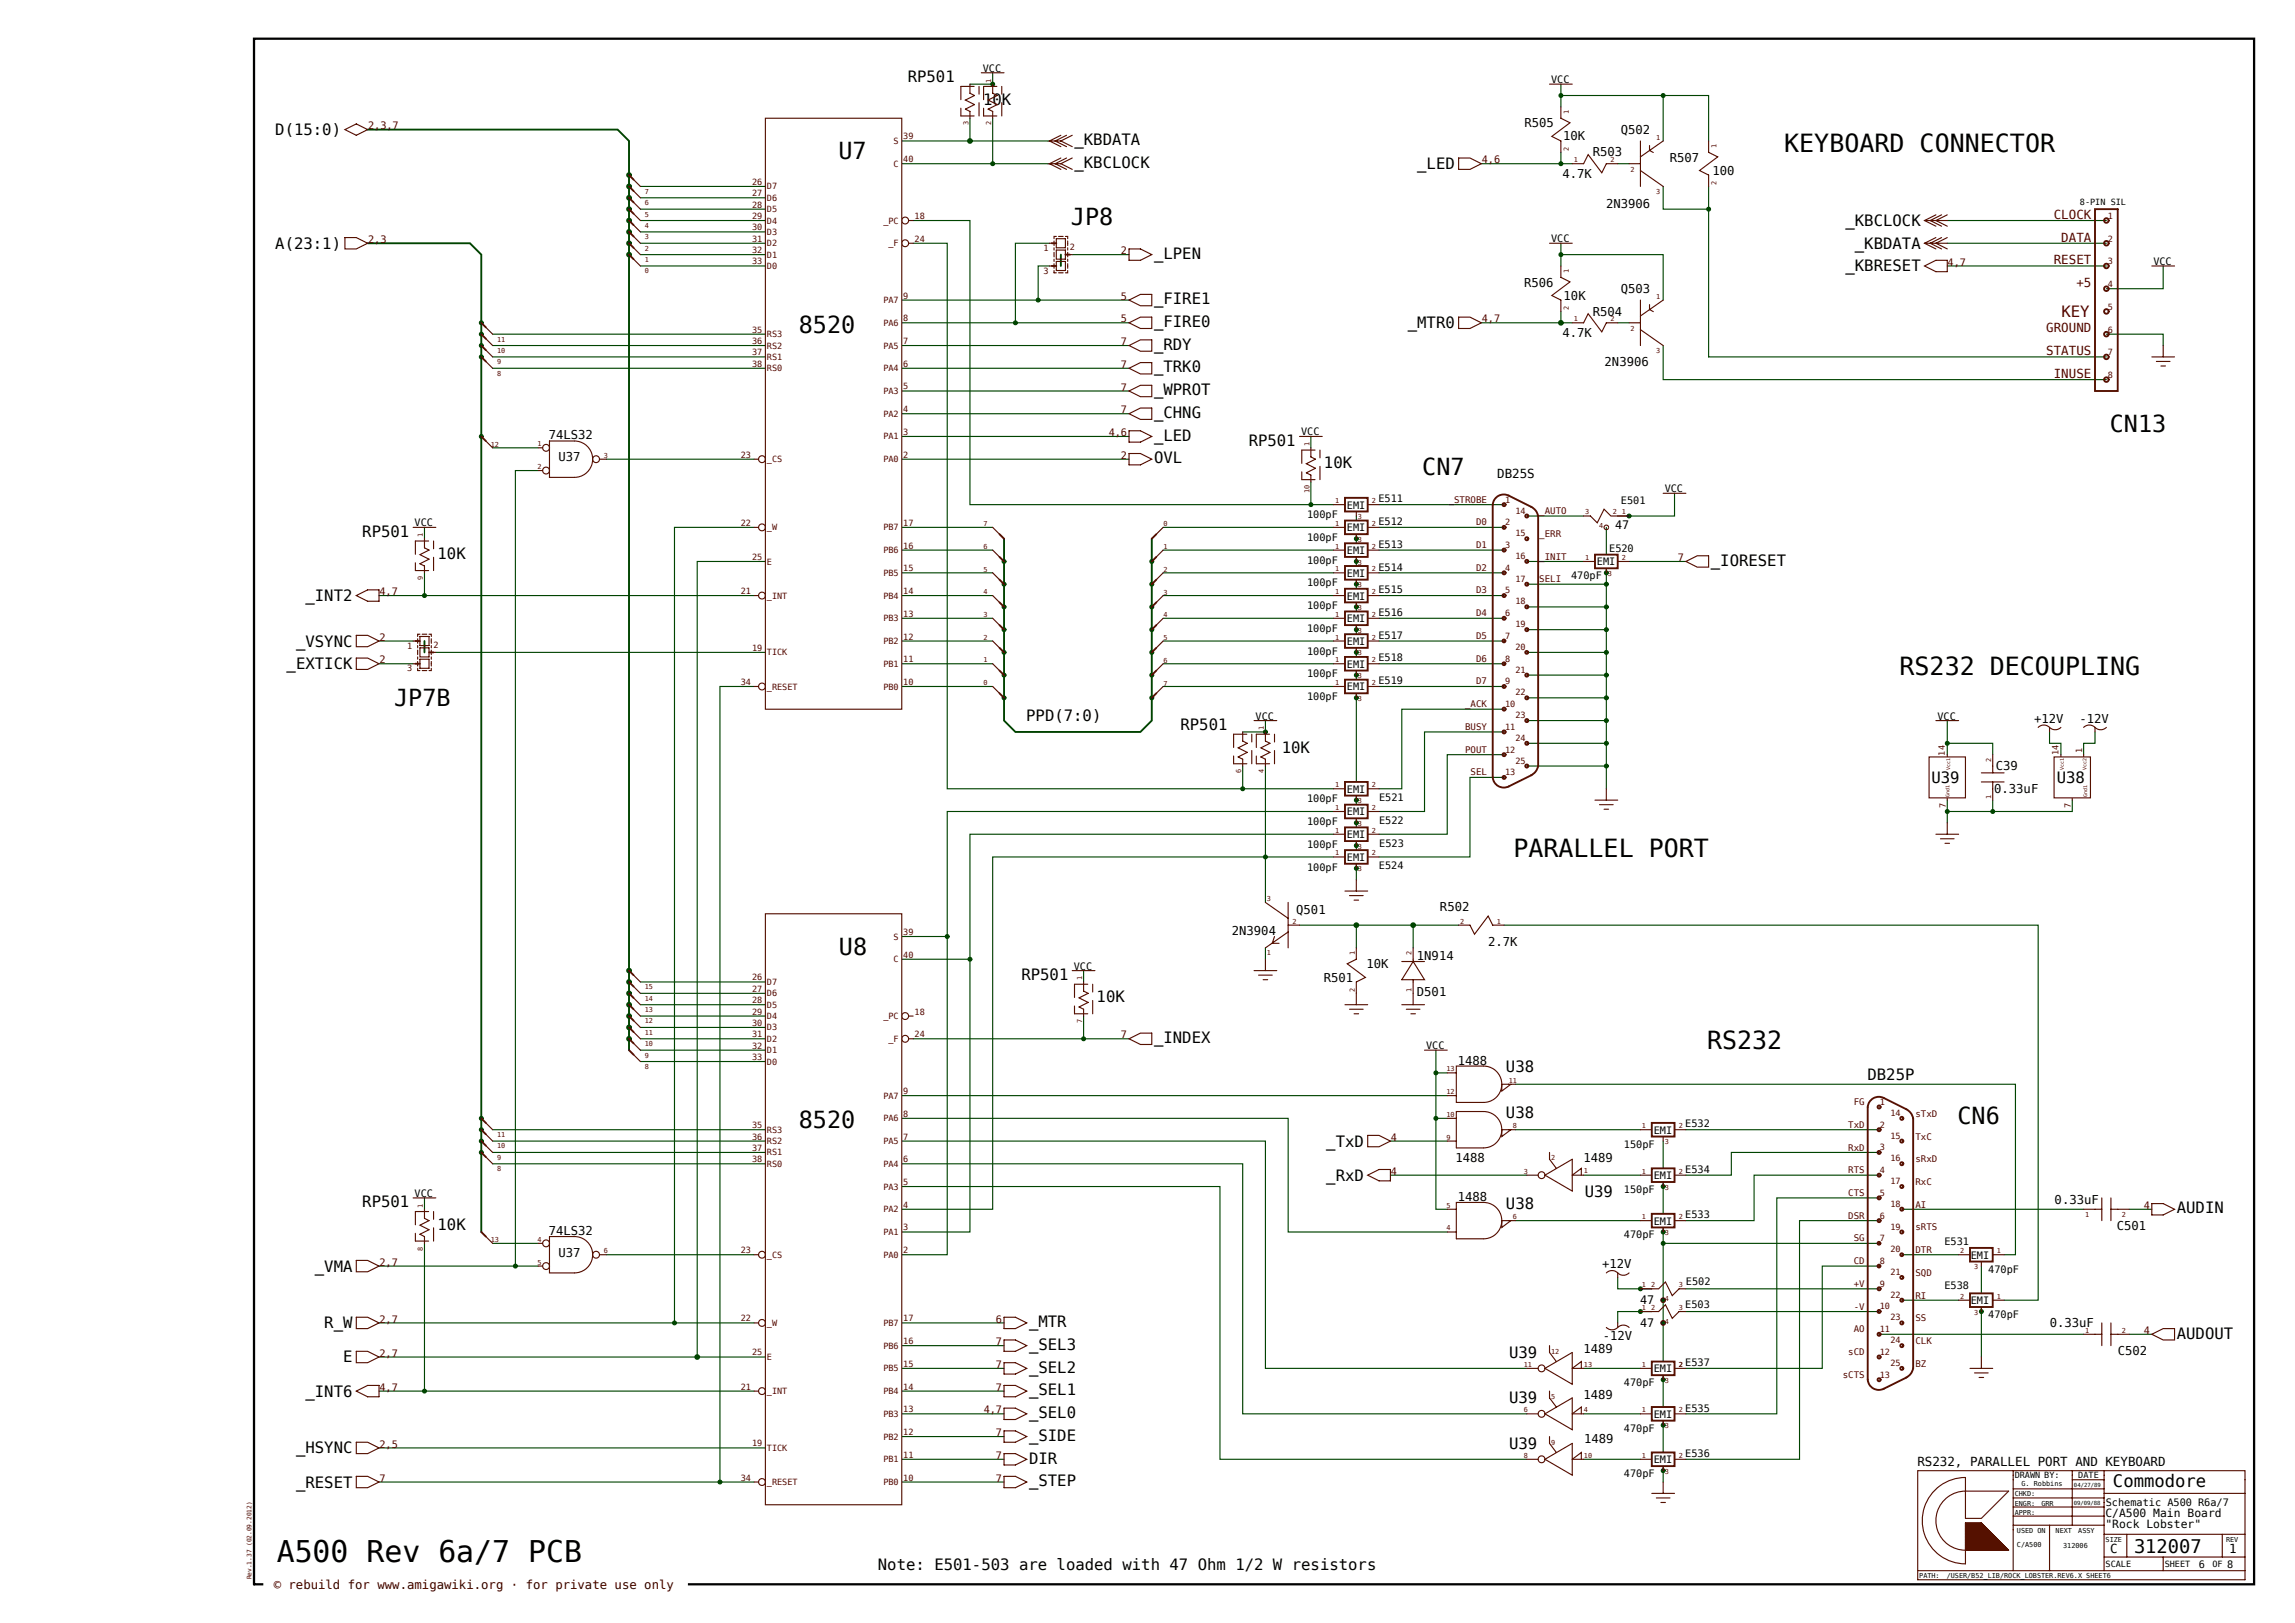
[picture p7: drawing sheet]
<svg xmlns="http://www.w3.org/2000/svg" width="420mm" height="297mm" viewBox="0 0 420 297" stroke-linecap="round" stroke-linejoin="round" font-family="sans-serif">
<defs><g id="words">
<text font-size="5.5" x="50.6" y="285.9">A500 Rev 6a/7 PCB</text>
<g font-size="4.6">
<text x="326.5" y="27.7">KEYBOARD CONNECTOR</text>
<text x="347.6" y="123.4">RS232 DECOUPLING</text>
<text x="277" y="156.8">PARALLEL PORT</text>
<text x="312.4" y="191.9">RS232</text>
</g>
<g font-size="4.3">
<text x="153.5" y="29.2">U7</text>
<text x="196" y="41.2">JP8</text>
<text x="146.2" y="60.9">8520</text>
<text x="386.1" y="79.1">CN13</text>
<text x="260.3" y="87">CN7</text>
<text x="72.1" y="129.2">JP7B</text>
<text x="153.5" y="174.7">U8</text>
<text x="146.2" y="206.5">8520</text>
<text x="358.2" y="205.8">CN6</text>
</g>
<text font-size="3.4" x="390.5" y="284.3">312007</text>
<text font-size="3.2" x="386.7" y="272.2">Commodore</text>
<g font-size="2.9">
<text x="166.1" y="15.1">RP501</text>
<text x="179.9" y="19.1">10K</text>
<text x="50.4" y="24.7">D(15:0)</text>
<text x="196.6" y="26.6">_KBDATA</text>
<text x="196.6" y="30.7">_KBCLOCK</text>
<text x="259.4" y="31">_LED</text>
<text x="337.7" y="41.4">_KBCLOCK</text>
<text x="50.4" y="45.5">A(23:1)</text>
<text x="211.2" y="47.4">_LPEN</text>
<text x="339.5" y="45.5">_KBDATA</text>
<text x="337.7" y="49.7">_KBRESET</text>
<text x="211.2" y="55.7">_FIRE1</text>
<text x="211.2" y="59.8">_FIRE0</text>
<text x="211.2" y="64">_RDY</text>
<text x="257.6" y="60.1">_MTR0</text>
<text x="211.2" y="68.2">_TRK0</text>
<text x="211.2" y="72.3">_WPROT</text>
<text x="211.2" y="76.5">_CHNG</text>
<text x="211.2" y="80.6">_LED</text>
<text x="228.5" y="81.6">RP501</text>
<text x="211.2" y="84.8">OVL</text>
<text x="242.3" y="85.7">10K</text>
<text x="66.3" y="98.2">RP501</text>
<text x="80.1" y="102.3">10K</text>
<text x="313.1" y="103.5">_IORESET</text>
<text x="55.9" y="110">_INT2</text>
<text x="54.2" y="118.3">_VSYNC</text>
<text x="52.5" y="122.5">_EXTICK</text>
<text x="187.8" y="131.9">PPD(7:0)</text>
<text x="216" y="133.6">RP501</text>
<text x="234.6" y="137.8">10K</text>
<text x="353.5" y="143.2">U39</text>
<text x="376.4" y="143.2">U38</text>
<text x="186.9" y="179.3">RP501</text>
<text x="200.7" y="183.4">10K</text>
<text x="211.2" y="190.9">_INDEX</text>
<text x="275.6" y="196.2">U38</text>
<text x="341.8" y="197.7">DB25P</text>
<text x="242.7" y="209.8">_TxD</text>
<text x="275.6" y="204.6">U38</text>
<text x="66.3" y="220.9">RP501</text>
<text x="242.7" y="216.1">_RxD</text>
<text x="275.6" y="221.2">U38</text>
<text x="290" y="219">U39</text>
<text x="80.1" y="225">10K</text>
<text x="398.4" y="222.1">AUDIN</text>
<text x="57.6" y="232.7">_VMA</text>
<text x="59.3" y="243.1">R_W</text>
<text x="188.3" y="242.9">_MTR</text>
<text x="398.4" y="244.9">AUDOUT</text>
<text x="62.8" y="249.3">E</text>
<text x="188.3" y="251.2">_SEL2</text>
<text x="188.3" y="247">_SEL3</text>
<text x="276.2" y="248.5">U39</text>
<text x="55.9" y="255.6">_INT6</text>
<text x="188.3" y="255.3">_SEL1</text>
<text x="276.2" y="256.8">U39</text>
<text x="188.3" y="263.7">_SIDE</text>
<text x="188.3" y="259.5">_SEL0</text>
<text x="54.2" y="266">_HSYNC</text>
<text x="188.3" y="267.8">DIR</text>
<text x="276.2" y="265.1">U39</text>
<text x="54.2" y="272.2">_RESET</text>
<text x="188.3" y="272">_STEP</text>
<text x="160.7" y="287.4">Note: E501-503 are loaded with 47 Ohm 1/2 W resistors</text>
</g>
<text font-size="2.9" fill="#500" x="377.3" y="58">KEY</text>
<g font-size="2.3" fill="#500">
<text x="375.9" y="40">CLOCK</text>
<text x="377.2" y="44.2">DATA</text>
<text x="375.9" y="48.4">RESET</text>
<text x="380" y="52.5">+5</text>
<text x="374.5" y="65">STATUS</text>
<text x="374.5" y="60.8">GROUND</text>
<text x="375.9" y="69.2">INUSE</text>
</g>
<g font-size="2.3">
<text x="274" y="87.5">DB25S</text>
<text x="350.9" y="268.3">RS232, PARALLEL PORT AND KEYBOARD</text>
<text x="386.2" y="284.2">C</text>
<text x="408" y="284.2">1</text>
</g>
<text font-size="2.3" fill="#300" x="50.1" y="290.8">© rebuild for www.amigawiki.org · for private use only</text>
<g font-size="2.2">
<text x="279" y="23.2">R505</text>
<text x="286.1" y="25.6">10K</text>
<text x="291.5" y="28.6">R503</text>
<text x="296.6" y="24.6">Q502</text>
<text x="305.6" y="29.7">R507</text>
<text x="285.9" y="32.6">4.7K</text>
<text x="313.4" y="32.1">100</text>
<text x="293.9" y="38.1">2N3906</text>
<text x="278.9" y="52.5">R506</text>
<text x="296.6" y="53.7">Q503</text>
<text x="286.2" y="55">10K</text>
<text x="291.5" y="57.7">R504</text>
<text x="285.9" y="61.8">4.7K</text>
<text x="293.7" y="67">2N3906</text>
<text x="100.4" y="80.4">74LS32</text>
<text x="102.2" y="84.5">U37</text>
<text x="372.2" y="132.2">+12V</text>
<text x="380.6" y="132.2">-12V</text>
<text x="365.2" y="140.8">C39</text>
<text x="365" y="145.2">0.33uF</text>
<text x="237.2" y="167.3">Q501</text>
<text x="263.5" y="166.6">R502</text>
<text x="225.4" y="171.1">2N3904</text>
<text x="272.3" y="173">2.7K</text>
<text x="242.3" y="179.8">R501</text>
<text x="250.1" y="177.2">10K</text>
<text x="259.3" y="175.6">1N914</text>
<text x="259.3" y="182.3">D501</text>
<text x="266.8" y="194.8">1488</text>
<text x="266.4" y="212.6">1488</text>
<text x="289.8" y="212.6">1489</text>
<text x="266.8" y="219.8">1488</text>
<text x="376" y="220.3">0.33uF</text>
<text x="100.4" y="226">74LS32</text>
<text x="387.4" y="225">C501</text>
<text x="102.2" y="230">U37</text>
<text x="293.2" y="232">+12V</text>
<text x="293.3" y="245.2">-12V</text>
<text x="375.1" y="242.8">0.33uF</text>
<text x="289.8" y="247.7">1489</text>
<text x="387.6" y="247.9">C502</text>
<text x="289.8" y="256.1">1489</text>
<text x="289.9" y="264.1">1489</text>
</g>
<g font-size="2.1">
<text x="295.6" y="96.7">47</text>
<text x="300.1" y="238.7">47</text>
<text x="300.1" y="242.8">47</text>
<text x="385.3" y="277.6">C/A500 Main Board</text>
<text x="385.3" y="279.6">&quot;Rock Lobster&quot;</text>
</g>
<g font-size="1.9">
<text x="179.9" y="13.1">VCC</text>
<text x="283.8" y="15.2">VCC</text>
<text x="283.8" y="44.3">VCC</text>
<text x="394.1" y="48.5">VCC</text>
<text x="238.1" y="79.7">VCC</text>
<text x="239.2" y="94.8">100pF</text>
<text x="246.5" y="93.1">EMI</text>
<text x="252.3" y="91.9">E511</text>
<text x="296.6" y="92.3">E501</text>
<text x="304.6" y="90.1">VCC</text>
<text x="75.9" y="96.3">VCC</text>
<text x="239.2" y="99">100pF</text>
<text x="246.5" y="101.4">EMI</text>
<text x="246.5" y="97.2">EMI</text>
<text x="252.3" y="100.3">E513</text>
<text x="252.3" y="96.1">E512</text>
<text x="294.5" y="101.1">E520</text>
<text x="239.2" y="107.3">100pF</text>
<text x="239.2" y="103.2">100pF</text>
<text x="246.5" y="105.6">EMI</text>
<text x="252.3" y="104.4">E514</text>
<text x="287.5" y="106">470pF</text>
<text x="292.2" y="103.5">EMI</text>
<text x="239.2" y="111.5">100pF</text>
<text x="246.5" y="113.9">EMI</text>
<text x="246.5" y="109.7">EMI</text>
<text x="252.3" y="112.7">E516</text>
<text x="252.3" y="108.6">E515</text>
<text x="239.2" y="119.8">100pF</text>
<text x="239.2" y="115.6">100pF</text>
<text x="246.5" y="118">EMI</text>
<text x="252.3" y="116.9">E517</text>
<text x="239.2" y="124">100pF</text>
<text x="246.5" y="122.2">EMI</text>
<text x="252.3" y="125.2">E519</text>
<text x="252.3" y="121">E518</text>
<text x="229.8" y="131.7">VCC</text>
<text x="239.2" y="128.1">100pF</text>
<text x="246.5" y="126.4">EMI</text>
<text x="354.6" y="131.7">VCC</text>
<text x="239.2" y="146.8">100pF</text>
<text x="246.5" y="149.2">EMI</text>
<text x="246.5" y="145.1">EMI</text>
<text x="252.4" y="146.6">E521</text>
<text x="239.2" y="155.2">100pF</text>
<text x="239.2" y="151">100pF</text>
<text x="246.5" y="153.4">EMI</text>
<text x="252.4" y="150.8">E522</text>
<text x="252.4" y="154.9">E523</text>
<text x="239.2" y="159.3">100pF</text>
<text x="246.5" y="157.5">EMI</text>
<text x="252.3" y="159">E524</text>
<text x="196.5" y="177.4">VCC</text>
<text x="261" y="192">VCC</text>
<text x="297.2" y="210">150pF</text>
<text x="302.6" y="207.5">EMI</text>
<text x="308.4" y="206.3">E532</text>
<text x="302.6" y="215.8">EMI</text>
<text x="308.4" y="214.6">E534</text>
<text x="75.9" y="219">VCC</text>
<text x="297.2" y="218.3">150pF</text>
<text x="297.2" y="226.6">470pF</text>
<text x="302.6" y="224.1">EMI</text>
<text x="308.4" y="223">E533</text>
<text x="355.8" y="227.8">E531</text>
<text x="360.7" y="230.3">EMI</text>
<text x="363.9" y="232.9">470pF</text>
<text x="308.4" y="239.3">E503</text>
<text x="308.5" y="235.2">E502</text>
<text x="355.8" y="236">E538</text>
<text x="360.7" y="238.7">EMI</text>
<text x="363.9" y="241.2">470pF</text>
<text x="302.6" y="251.1">EMI</text>
<text x="308.4" y="250">E537</text>
<text x="297.2" y="253.7">470pF</text>
<text x="297.2" y="262">470pF</text>
<text x="302.6" y="259.5">EMI</text>
<text x="308.4" y="258.3">E535</text>
<text x="302.6" y="267.8">EMI</text>
<text x="308.4" y="266.6">E536</text>
<text x="297.2" y="270.3">470pF</text>
<text x="385.4" y="275.5">Schematic A500 R6a/7</text>
<text x="402.4" y="286.9">6</text>
<text x="407.6" y="287">8</text>
</g>
<g font-size="1.9" fill="#500">
<text x="67.4" y="23.6">2,3,7</text>
<text x="271.2" y="29.9">4,6</text>
<text x="67.4" y="44.4">2,3</text>
<text x="205.1" y="46.5">2</text>
<text x="356.4" y="48.6">4,7</text>
<text x="205.1" y="59">5</text>
<text x="205.1" y="54.8">5</text>
<text x="271.2" y="59">4,7</text>
<text x="205.1" y="63.2">7</text>
<text x="205.1" y="71.5">7</text>
<text x="205.1" y="67.3">7</text>
<text x="205.1" y="75.6">7</text>
<text x="202.9" y="79.8">4,6</text>
<text x="205.1" y="84">2</text>
<text x="307.1" y="102.7">7</text>
<text x="69.4" y="108.9">4,7</text>
<text x="69.4" y="117.2">2</text>
<text x="69.4" y="121.4">2</text>
<text x="205.1" y="190">7</text>
<text x="254.5" y="208.7">4</text>
<text x="254.5" y="215">4</text>
<text x="392.3" y="221.2">4</text>
<text x="69.4" y="231.6">2,7</text>
<text x="69.4" y="242">2,7</text>
<text x="182.3" y="242">6</text>
<text x="392.3" y="244.1">4</text>
<text x="69.4" y="248.3">2,7</text>
<text x="182.3" y="250.3">7</text>
<text x="182.3" y="246.2">7</text>
<text x="69.4" y="254.5">4,7</text>
<text x="182.3" y="254.5">7</text>
<text x="180" y="258.7">4,7</text>
<text x="182.3" y="262.8">7</text>
<text x="69.4" y="264.9">2,5</text>
<text x="182.3" y="267">7</text>
<text x="69.4" y="271.1">7</text>
<text x="182.3" y="271.1">7</text>
</g>
<g font-size="1.7" fill="#500">
<text x="265.1" y="92">_STROBE</text>
<text x="281.7" y="94.1">_AUTO</text>
<text x="270.1" y="100.3">D1</text>
<text x="270.1" y="96.1">D0</text>
<text x="281.7" y="98.2">_ERR</text>
<text x="270.1" y="104.4">D2</text>
<text x="281.7" y="106.6">SELI</text>
<text x="281.7" y="102.4">_INIT</text>
<text x="270.1" y="112.8">D4</text>
<text x="270.1" y="108.6">D3</text>
<text x="270.1" y="116.9">D5</text>
<text x="270.1" y="125.2">D7</text>
<text x="270.1" y="121.1">D6</text>
<text x="268.1" y="129.4">_ACK</text>
<text x="268.1" y="133.6">BUSY</text>
<text x="268.1" y="137.7">POUT</text>
<text x="269.1" y="141.9">SEL</text>
<text x="339.2" y="202.2">FG</text>
<text x="338.2" y="206.4">TxD</text>
<text x="350.5" y="208.5">TxC</text>
<text x="350.5" y="204.4">sTxD</text>
<text x="338.2" y="214.7">RTS</text>
<text x="338.2" y="210.5">RxD</text>
<text x="350.5" y="212.7">sRxD</text>
<text x="338.2" y="218.9">CTS</text>
<text x="350.5" y="221">AI</text>
<text x="350.5" y="216.9">RxC</text>
<text x="338.2" y="223">DSR</text>
<text x="339.2" y="227.2">SG</text>
<text x="350.5" y="225.2">sRTS</text>
<text x="339.2" y="231.3">CD</text>
<text x="350.5" y="229.3">DTR</text>
<text x="350.5" y="233.5">SQD</text>
<text x="339.2" y="235.5">+V</text>
<text x="339.2" y="239.7">-V</text>
<text x="350.5" y="237.7">RI</text>
<text x="339.2" y="243.8">AO</text>
<text x="350.5" y="246">CLK</text>
<text x="350.5" y="241.8">SS</text>
<text x="338.2" y="248">sCD</text>
<text x="350.5" y="250.1">BZ</text>
<text x="337.2" y="252.1">sCTS</text>
</g>
<g font-size="1.6" fill="#500">
<text x="163.5" y="26.4">S</text>
<text x="165.3" y="25.5">39</text>
<text x="165.3" y="29.7">40</text>
<text x="137.6" y="35.9">27</text>
<text x="137.6" y="33.8">26</text>
<text x="140.3" y="34.7">D7</text>
<text x="163.5" y="30.5">C</text>
<text x="137.6" y="38">28</text>
<text x="137.6" y="40.1">29</text>
<text x="140.3" y="36.8">D6</text>
<text x="140.3" y="38.8">D5</text>
<text x="140.3" y="40.9">D4</text>
<text x="161.7" y="40.9">_PC</text>
<text x="167.4" y="40.1">18</text>
<text x="385.8" y="40.1">1</text>
<text x="137.6" y="46.3">32</text>
<text x="137.6" y="42.2">30</text>
<text x="137.6" y="44.2">31</text>
<text x="140.3" y="47.1">D1</text>
<text x="140.3" y="43">D3</text>
<text x="140.3" y="45.1">D2</text>
<text x="162.6" y="45.1">_F</text>
<text x="167.4" y="44.2">24</text>
<text x="191" y="45.9">1</text>
<text x="195.8" y="45.8">2</text>
<text x="385.8" y="44.2">2</text>
<text x="137.6" y="48.4">33</text>
<text x="140.3" y="49.2">D0</text>
<text x="191" y="50.1">3</text>
<text x="385.8" y="52.6">4</text>
<text x="385.8" y="48.4">3</text>
<text x="161.7" y="59.6">PA6</text>
<text x="161.7" y="55.5">PA7</text>
<text x="165.3" y="58.8">8</text>
<text x="165.3" y="54.6">9</text>
<text x="385.8" y="56.7">5</text>
<text x="137.6" y="63">36</text>
<text x="137.6" y="65">37</text>
<text x="137.6" y="60.9">35</text>
<text x="140.3" y="63.8">RS2</text>
<text x="140.3" y="65.9">RS1</text>
<text x="140.3" y="61.7">RS3</text>
<text x="161.7" y="63.8">PA5</text>
<text x="165.3" y="63">7</text>
<text x="385.8" y="65">7</text>
<text x="385.8" y="60.9">6</text>
<text x="137.6" y="67.1">38</text>
<text x="140.3" y="67.9">RS0</text>
<text x="161.7" y="67.9">PA4</text>
<text x="165.3" y="67.1">6</text>
<text x="165.3" y="71.3">5</text>
<text x="385.8" y="69.2">8</text>
<text x="161.7" y="76.3">PA2</text>
<text x="161.7" y="72.1">PA3</text>
<text x="165.3" y="75.4">4</text>
<text x="135.6" y="83.8">23</text>
<text x="161.7" y="80.4">PA1</text>
<text x="165.3" y="83.8">2</text>
<text x="165.3" y="79.6">3</text>
<text x="140.3" y="84.6">_CS</text>
<text x="161.7" y="84.6">PA0</text>
<text x="275.4" y="92">1</text>
<text x="277.3" y="94">14</text>
<text x="135.6" y="96.2">22</text>
<text x="140.3" y="97.1">_W</text>
<text x="161.7" y="101.2">PB6</text>
<text x="161.7" y="97.1">PB7</text>
<text x="165.3" y="100.4">16</text>
<text x="165.3" y="96.2">17</text>
<text x="275.4" y="100.3">3</text>
<text x="275.4" y="96.1">2</text>
<text x="277.3" y="98.1">15</text>
<text x="137.6" y="102.5">25</text>
<text x="140.3" y="103.3">E</text>
<text x="161.7" y="105.4">PB5</text>
<text x="165.3" y="104.5">15</text>
<text x="275.4" y="104.4">4</text>
<text x="277.3" y="106.5">17</text>
<text x="277.3" y="102.3">16</text>
<text x="135.6" y="108.7">21</text>
<text x="140.3" y="109.5">_INT</text>
<text x="161.7" y="113.7">PB3</text>
<text x="161.7" y="109.5">PB4</text>
<text x="165.3" y="112.9">13</text>
<text x="165.3" y="108.7">14</text>
<text x="275.4" y="112.8">6</text>
<text x="275.4" y="108.6">5</text>
<text x="277.3" y="110.6">18</text>
<text x="74.5" y="118.7">1</text>
<text x="79.3" y="118.6">2</text>
<text x="137.6" y="119.1">19</text>
<text x="140.3" y="119.9">TICK</text>
<text x="161.7" y="117.9">PB2</text>
<text x="165.3" y="117">12</text>
<text x="275.4" y="116.9">7</text>
<text x="277.3" y="118.9">20</text>
<text x="277.3" y="114.8">19</text>
<text x="74.5" y="122.9">3</text>
<text x="135.6" y="125.3">34</text>
<text x="161.7" y="122">PB1</text>
<text x="165.3" y="125.3">10</text>
<text x="165.3" y="121.2">11</text>
<text x="275.4" y="125.2">9</text>
<text x="275.4" y="121.1">8</text>
<text x="277.3" y="123.1">21</text>
<text x="140.3" y="126.2">_RESET</text>
<text x="161.7" y="126.2">PB0</text>
<text x="275.4" y="129.4">10</text>
<text x="277.3" y="131.4">23</text>
<text x="277.3" y="127.3">22</text>
<text x="275.4" y="133.6">11</text>
<text x="275.4" y="137.7">12</text>
<text x="277.3" y="135.6">24</text>
<text x="381" y="137.8" transform="rotate(-90 381 137.8)">1</text>
<text x="275.4" y="141.9">13</text>
<text x="277.3" y="139.7">25</text>
<text x="355.9" y="138.3" transform="rotate(-90 355.9 138.3)">14</text>
<text x="376.7" y="138.2" transform="rotate(-90 376.7 138.2)">14</text>
<text x="356.1" y="147.9" transform="rotate(-90 356.1 147.9)">7</text>
<text x="379" y="147.9" transform="rotate(-90 379 147.9)">7</text>
<text x="163.5" y="171.9">S</text>
<text x="165.3" y="171.1">39</text>
<text x="137.6" y="179.4">26</text>
<text x="163.5" y="176.1">C</text>
<text x="165.3" y="175.3">40</text>
<text x="137.6" y="183.6">28</text>
<text x="137.6" y="181.5">27</text>
<text x="137.6" y="185.7">29</text>
<text x="140.3" y="180.3">D7</text>
<text x="140.3" y="184.4">D5</text>
<text x="140.3" y="182.3">D6</text>
<text x="167.4" y="185.7">18</text>
<text x="137.6" y="189.8">31</text>
<text x="137.6" y="187.7">30</text>
<text x="137.6" y="191.9">32</text>
<text x="140.3" y="190.6">D2</text>
<text x="140.3" y="188.6">D3</text>
<text x="140.3" y="186.5">D4</text>
<text x="161.7" y="186.5">_PC</text>
<text x="162.6" y="190.6">_F</text>
<text x="167.4" y="189.8">24</text>
<text x="137.6" y="194">33</text>
<text x="140.3" y="194.8">D0</text>
<text x="140.3" y="192.7">D1</text>
<text x="161.7" y="201">PA7</text>
<text x="165.3" y="200.2">9</text>
<text x="344" y="202.2">1</text>
<text x="137.6" y="208.5">36</text>
<text x="137.6" y="206.5">35</text>
<text x="140.3" y="209.4">RS2</text>
<text x="140.3" y="207.3">RS3</text>
<text x="161.7" y="205.2">PA6</text>
<text x="161.7" y="209.4">PA5</text>
<text x="165.3" y="204.4">8</text>
<text x="165.3" y="208.5">7</text>
<text x="344" y="206.4">2</text>
<text x="346" y="208.4">15</text>
<text x="346" y="204.2">14</text>
<text x="137.6" y="210.6">37</text>
<text x="137.6" y="212.7">38</text>
<text x="140.3" y="211.4">RS1</text>
<text x="140.3" y="213.5">RS0</text>
<text x="161.7" y="213.5">PA4</text>
<text x="165.3" y="212.7">6</text>
<text x="344" y="214.7">4</text>
<text x="344" y="210.5">3</text>
<text x="346" y="212.5">16</text>
<text x="161.7" y="217.7">PA3</text>
<text x="161.7" y="221.8">PA2</text>
<text x="165.3" y="216.9">5</text>
<text x="165.3" y="221">4</text>
<text x="344" y="218.8">5</text>
<text x="346" y="220.8">18</text>
<text x="346" y="216.7">17</text>
<text x="161.7" y="226">PA1</text>
<text x="165.3" y="225.2">3</text>
<text x="344" y="223">6</text>
<text x="344" y="227.1">7</text>
<text x="346" y="225">19</text>
<text x="135.6" y="229.3">23</text>
<text x="140.3" y="230.2">_CS</text>
<text x="161.7" y="230.2">PA0</text>
<text x="165.3" y="229.3">2</text>
<text x="344" y="231.3">8</text>
<text x="346" y="229.2">20</text>
<text x="346" y="233.3">21</text>
<text x="344" y="235.5">9</text>
<text x="344" y="239.6">10</text>
<text x="346" y="237.5">22</text>
<text x="135.6" y="241.8">22</text>
<text x="140.3" y="242.6">_W</text>
<text x="161.7" y="242.6">PB7</text>
<text x="165.3" y="246">16</text>
<text x="165.3" y="241.8">17</text>
<text x="344" y="243.8">11</text>
<text x="346" y="245.8">24</text>
<text x="346" y="241.6">23</text>
<text x="137.6" y="248">25</text>
<text x="140.3" y="248.9">E</text>
<text x="161.7" y="246.8">PB6</text>
<text x="161.7" y="251">PB5</text>
<text x="165.3" y="250.1">15</text>
<text x="344" y="247.9">12</text>
<text x="346" y="250">25</text>
<text x="135.6" y="254.3">21</text>
<text x="140.3" y="255.1">_INT</text>
<text x="161.7" y="255.1">PB4</text>
<text x="165.3" y="254.3">14</text>
<text x="344" y="252.1">13</text>
<text x="161.7" y="259.3">PB3</text>
<text x="161.7" y="263.4">PB2</text>
<text x="165.3" y="258.4">13</text>
<text x="165.3" y="262.6">12</text>
<text x="137.6" y="264.7">19</text>
<text x="140.3" y="265.5">TICK</text>
<text x="161.7" y="267.6">PB1</text>
<text x="165.3" y="266.8">11</text>
<text x="135.6" y="270.9">34</text>
<text x="140.3" y="271.8">_RESET</text>
<text x="161.7" y="271.8">PB0</text>
<text x="165.3" y="270.9">10</text>
</g>
<g font-size="1.6">
<text x="380.6" y="37.6">8-PIN SIL</text>
<text x="368.7" y="270.5">DRAWN BY:</text>
<text x="380.3" y="270.5">DATE</text>
<text x="385.3" y="286.7">SCALE</text>
<text x="396.2" y="286.7">SHEET</text>
<text x="404.9" y="286.7">OF</text>
</g>
<g font-size="1.2" fill="#500">
<text x="181.4" y="15.1" transform="rotate(-90 181.4 15.1)">1</text>
<text x="177.2" y="22.9" transform="rotate(-90 177.2 22.9)">3</text>
<text x="181.4" y="22.9" transform="rotate(-90 181.4 22.9)">2</text>
<text x="287.1" y="20.9" transform="rotate(-90 287.1 20.9)">1</text>
<text x="287.1" y="27.6" transform="rotate(-90 287.1 27.6)">2</text>
<text x="288" y="29.7">1</text>
<text x="294.7" y="29.7">2</text>
<text x="303.1" y="25.6">1</text>
<text x="314.1" y="27.1" transform="rotate(-90 314.1 27.1)">1</text>
<text x="118" y="35.5">7</text>
<text x="298.4" y="31.4">2</text>
<text x="303.1" y="35.6">3</text>
<text x="314.1" y="33.8" transform="rotate(-90 314.1 33.8)">2</text>
<text x="118" y="41.7">4</text>
<text x="118" y="39.6">5</text>
<text x="118" y="37.5">6</text>
<text x="118" y="47.9">1</text>
<text x="118" y="45.9">2</text>
<text x="118" y="43.8">3</text>
<text x="118" y="50">0</text>
<text x="287.1" y="50" transform="rotate(-90 287.1 50)">1</text>
<text x="287.1" y="56.7" transform="rotate(-90 287.1 56.7)">2</text>
<text x="288" y="58.8">1</text>
<text x="294.7" y="58.8">2</text>
<text x="303.1" y="54.7">1</text>
<text x="91" y="64.6">10</text>
<text x="91" y="62.5">11</text>
<text x="298.4" y="60.5">2</text>
<text x="303.1" y="64.7">3</text>
<text x="91" y="68.7">8</text>
<text x="91" y="66.7">9</text>
<text x="89.8" y="81.7">12</text>
<text x="98.3" y="81.7">1</text>
<text x="110.5" y="83.8">3</text>
<text x="239.6" y="81.7" transform="rotate(-90 239.6 81.7)">1</text>
<text x="98.3" y="85.8">2</text>
<text x="239.6" y="90.2" transform="rotate(-90 239.6 90.2)">10</text>
<text x="244.3" y="92.1">1</text>
<text x="248.5" y="95">3</text>
<text x="251.1" y="92.1">2</text>
<text x="290.1" y="94.2">3</text>
<text x="295.2" y="94.2">2</text>
<text x="296.8" y="94.2">1</text>
<text x="77.4" y="98.3" transform="rotate(-90 77.4 98.3)">1</text>
<text x="180" y="100.4">6</text>
<text x="180" y="96.3">7</text>
<text x="212.9" y="100.5">1</text>
<text x="212.9" y="96.3">0</text>
<text x="244.3" y="100.4">1</text>
<text x="244.3" y="96.2">1</text>
<text x="248.5" y="99.1">3</text>
<text x="251.1" y="100.4">2</text>
<text x="251.1" y="96.2">2</text>
<text x="292.7" y="96.6">4</text>
<text x="77.4" y="106.1" transform="rotate(-90 77.4 106.1)">9</text>
<text x="180" y="104.6">5</text>
<text x="212.9" y="104.7">2</text>
<text x="244.3" y="104.5">1</text>
<text x="248.5" y="107.5">3</text>
<text x="248.5" y="103.3">3</text>
<text x="251.1" y="104.5">2</text>
<text x="290.1" y="102.5">1</text>
<text x="294.2" y="105.4">3</text>
<text x="296.8" y="102.5">2</text>
<text x="180" y="112.9">3</text>
<text x="180" y="108.7">4</text>
<text x="212.9" y="113">4</text>
<text x="212.9" y="108.8">3</text>
<text x="244.3" y="112.9">1</text>
<text x="244.3" y="108.7">1</text>
<text x="248.5" y="111.6">3</text>
<text x="251.1" y="112.9">2</text>
<text x="251.1" y="108.7">2</text>
<text x="180" y="117.1">2</text>
<text x="212.9" y="117.1">5</text>
<text x="244.3" y="117">1</text>
<text x="248.5" y="119.9">3</text>
<text x="248.5" y="115.8">3</text>
<text x="251.1" y="117">2</text>
<text x="180" y="125.4">0</text>
<text x="180" y="121.2">1</text>
<text x="212.9" y="125.4">7</text>
<text x="212.9" y="121.3">6</text>
<text x="244.3" y="125.3">1</text>
<text x="244.3" y="121.2">1</text>
<text x="248.5" y="124.1">3</text>
<text x="251.1" y="125.3">2</text>
<text x="251.1" y="121.2">2</text>
<text x="248.5" y="128.3">3</text>
<text x="231.3" y="133.7" transform="rotate(-90 231.3 133.7)">1</text>
<text x="227.1" y="141.5" transform="rotate(-90 227.1 141.5)">6</text>
<text x="231.3" y="141.5" transform="rotate(-90 231.3 141.5)">4</text>
<text x="364.4" y="139.4" transform="rotate(-90 364.4 139.4)">2</text>
<text x="244.3" y="148.2">1</text>
<text x="244.3" y="144.1">1</text>
<text x="248.5" y="147">3</text>
<text x="251.1" y="148.2">2</text>
<text x="251.1" y="144.1">2</text>
<text x="364.4" y="146.1" transform="rotate(-90 364.4 146.1)">1</text>
<text x="244.3" y="152.4">1</text>
<text x="248.5" y="155.3">3</text>
<text x="248.5" y="151.1">3</text>
<text x="251.1" y="152.4">2</text>
<text x="244.3" y="156.5">1</text>
<text x="248.5" y="159.5">3</text>
<text x="251.1" y="156.5">2</text>
<text x="231.9" y="164.9">3</text>
<text x="236.5" y="169">2</text>
<text x="267.2" y="169">2</text>
<text x="273.9" y="169">1</text>
<text x="198" y="179.4" transform="rotate(-90 198 179.4)">1</text>
<text x="231.9" y="174.8">1</text>
<text x="247.9" y="174.8" transform="rotate(-90 247.9 174.8)">1</text>
<text x="258.3" y="174.8" transform="rotate(-90 258.3 174.8)">2</text>
<text x="118" y="185.2">13</text>
<text x="118" y="183.1">14</text>
<text x="118" y="181">15</text>
<text x="247.9" y="181.5" transform="rotate(-90 247.9 181.5)">2</text>
<text x="258.3" y="181.5" transform="rotate(-90 258.3 181.5)">1</text>
<text x="118" y="191.4">10</text>
<text x="118" y="189.4">11</text>
<text x="118" y="187.3">12</text>
<text x="198" y="187.2" transform="rotate(-90 198 187.2)">7</text>
<text x="118" y="195.6">8</text>
<text x="118" y="193.5">9</text>
<text x="264.7" y="196.1">13</text>
<text x="264.7" y="200.2">12</text>
<text x="276.1" y="198.1">11</text>
<text x="91" y="208.1">11</text>
<text x="264.7" y="204.4">10</text>
<text x="264.7" y="208.5">9</text>
<text x="276.9" y="206.5">8</text>
<text x="300.5" y="206.5">1</text>
<text x="304.6" y="209.4">3</text>
<text x="307.2" y="206.5">2</text>
<text x="91" y="214.3">8</text>
<text x="91" y="212.2">9</text>
<text x="91" y="210.2">10</text>
<text x="278.9" y="214.8">3</text>
<text x="283.8" y="212.3">2</text>
<text x="289.9" y="214.7">1</text>
<text x="300.5" y="214.8">1</text>
<text x="307.2" y="214.8">2</text>
<text x="77.4" y="221" transform="rotate(-90 77.4 221)">1</text>
<text x="264.7" y="221">5</text>
<text x="304.6" y="217.7">3</text>
<text x="89.8" y="227.3">13</text>
<text x="98.3" y="227.3">4</text>
<text x="264.7" y="225.2">4</text>
<text x="276.9" y="223.1">6</text>
<text x="300.5" y="223.1">1</text>
<text x="304.6" y="226">3</text>
<text x="307.2" y="223.1">2</text>
<text x="381.6" y="222.7">1</text>
<text x="388.3" y="222.7">2</text>
<text x="77.4" y="228.8" transform="rotate(-90 77.4 228.8)">8</text>
<text x="98.3" y="231.4">5</text>
<text x="110.5" y="229.3">6</text>
<text x="358.7" y="229.3">2</text>
<text x="361.3" y="232.2">3</text>
<text x="365.5" y="229.3">1</text>
<text x="300.5" y="239.7">1</text>
<text x="300.5" y="235.6">1</text>
<text x="302.2" y="239.7">2</text>
<text x="302.2" y="235.6">2</text>
<text x="304.6" y="238.1">4</text>
<text x="307.2" y="239.7">3</text>
<text x="307.2" y="235.6">3</text>
<text x="358.7" y="237.7">2</text>
<text x="365.5" y="237.7">1</text>
<text x="304.6" y="242.2">4</text>
<text x="361.3" y="240.6">3</text>
<text x="381.6" y="243.9">1</text>
<text x="388.3" y="243.9">2</text>
<text x="278.9" y="250.1">11</text>
<text x="283.8" y="247.7">12</text>
<text x="289.9" y="250.1">13</text>
<text x="300.5" y="250.1">1</text>
<text x="307.2" y="250.1">2</text>
<text x="283.8" y="256">5</text>
<text x="304.6" y="253">3</text>
<text x="278.9" y="258.4">6</text>
<text x="289.9" y="258.4">4</text>
<text x="300.5" y="258.4">1</text>
<text x="304.6" y="261.4">3</text>
<text x="307.2" y="258.4">2</text>
<text x="278.9" y="266.8">8</text>
<text x="283.8" y="264.3">9</text>
<text x="289.9" y="266.7">10</text>
<text x="300.5" y="266.8">1</text>
<text x="304.6" y="269.7">3</text>
<text x="307.2" y="266.8">2</text>
</g>
<g font-size="1.2">
<text x="368.7" y="275.5">ENGR:</text>
<text x="368.7" y="273.8">CHKD:</text>
<text x="369.9" y="271.9">G. Robbins</text>
<text x="373.6" y="275.5">GRR</text>
<text x="368.7" y="277.2">APPR:</text>
<text x="369.1" y="280.5">USED ON</text>
<text x="376.2" y="280.5">NEXT</text>
<text x="380.3" y="280.5">ASSY</text>
<text x="369.1" y="283.2">C/A500</text>
<text x="377.6" y="283.3">312006</text>
<text x="385.3" y="282.2">SIZE</text>
<text x="407.4" y="282.2">REV</text>
<text x="351.2" y="288.8">PATH:</text>
<text x="356.3" y="288.8">/USER/B52_LIB/ROCK_LOBSTER.REV6.X SHEET6</text>
</g>
<text font-size="1.1" fill="#300" x="46" y="289" transform="rotate(-90 46 289)">Rev.1.37 (02.09.2012)</text>
<g font-size="1">
<text x="379.5" y="275.4">09/09/88</text>
<text x="379.6" y="272.1">04/27/89</text>
</g>
<g font-size=".9" fill="#500">
<text x="356.9" y="140.8" transform="rotate(-90 356.9 140.8)">Vcc1</text>
<text x="377.7" y="140.8" transform="rotate(-90 377.7 140.8)">Vcc1</text>
<text x="381.9" y="140.8" transform="rotate(-90 381.9 140.8)">Vcc2</text>
<text x="356.7" y="145.8" transform="rotate(-90 356.7 145.8)">Gnd1</text>
<text x="381.9" y="145.8" transform="rotate(-90 381.9 145.8)">Gnd1</text>
</g>
</g></defs>
<path d="M46.5 7.1h366v282.8h-366z" fill="#fff" stroke="#fff" stroke-width=".18"/>
<path d="M46.5 7.1h366v282.8h-366z" fill="none" stroke="#000" stroke-width=".42"/>
<g fill="none" stroke="#040" stroke-width=".21">
<path d="M181.7 13.3v2.1h-4.2M285.7 15.4v2.1h27v8.3M285.7 17.5v2.1M304.4 17.5v8.3M117.2 34.1h22.9M117.2 38.3h22.9M117.2 36.2h22.9M177.5 21.6v4.2h-12.5M177.5 25.8h14.6M181.7 21.6v8.4h-16.7M181.7 30h10.4M271.1 30h16.6"/>
<path d="M285.7 27.9v2.1M296.1 30h2M304.4 34.1v4.2h8.3M312.7 34.1v31.2h72.8M117.2 40.4h22.9M117.2 44.5h22.9M117.2 48.7h22.9M117.2 42.4h22.9M117.2 46.6h22.9M165 59.1h41.6M165 54.9h41.6M167.1 44.5h6.2v99.8h54.1v-4.1"/>
<path d="M167.1 40.4h10.4v51.9h62.4v-4.1M192.1 48.7h-2.1v6.2M192.1 44.5h-6.3v14.6M196.2 46.6h10.4M271.1 59.1h16.6M285.7 46.6h18.7v8.3M285.7 44.5v4.2M285.7 57v2.1M296.1 59.1h2M356.4 40.4h29.1M356.4 44.5h29.1M356.4 48.7h29.1"/>
<path d="M395.9 48.7v4.1h-10.4M90.2 61.2h49.9M90.2 65.3h49.9M90.2 63.2h49.9M90.2 67.4h49.9M165 63.2h41.6M165 67.4h41.6M165 79.9h41.6M165 75.7h41.6M165 71.6h41.6M239.9 79.9v2M304.4 63.2v6.3h81.1"/>
<path d="M385.5 61.2h10.4v2M77.7 96.5v2.1M90.2 81.9h8.3M98.5 86.1h-4.2v145.6h4.2M111 84h27M138 96.5h-14.6v145.6M165 96.5h16.7M165 84h41.6M212.9 96.5h31.2M239.9 92.3h4.2M248.2 94.4v66.6M252.4 96.5h22.9"/>
<path d="M252.4 92.3h22.9M279.4 94.4h10.4M294 96.5v43.7M306.4 90.3v4.1h-10.3M69.4 117.3h6.2M77.7 104.8v4.2h-8.3M77.7 109h60.3M79.8 119.4h60.3M140.1 102.7h-12.5v145.6h12.5M165 117.3h16.7M165 100.7h16.7M165 104.8h16.7"/>
<path d="M165 109h16.7M165 113.1h16.7M212.9 117.3h31.2M212.9 100.7h31.2M212.9 104.8h31.2M212.9 109h31.2M212.9 113.1h31.2M252.4 117.3h22.9M252.4 100.7h22.9M252.4 104.8h22.9M252.4 109h22.9M252.4 113.1h22.9"/>
<path d="M279.4 119.4h14.6M279.4 106.9h14.6M279.4 111.1h14.6M279.4 115.2h14.6M279.4 102.7h10.4M298.1 102.7h10.4M69.4 121.5h6.2M138 125.6h-6.2v145.6M165 121.5h16.7M165 125.6h16.7M212.9 121.5h31.2M212.9 125.6h31.2"/>
<path d="M231.6 131.9v2h-4.2M252.4 121.5h22.9M252.4 125.6h22.9M275.3 129.8h-18.8v14.5h-4.1M275.3 138.1h-10.4v14.6h-12.5M275.3 133.9h-14.6v14.6h-8.3M279.4 123.5h14.6M279.4 127.7h14.6M279.4 131.9h14.6M279.4 136h14.6M356.4 136h8.3v2.1M356.4 131.9v6.2"/>
<path d="M375.1 133.9v2.1h2.1v2.1M383.4 133.9v2.1h-2.1v2.1M227.4 144.3h16.7M231.6 140.2v24.9M244.1 152.7h-66.6v72.7h-12.5M244.1 148.5h-70.8v22.9M244.1 156.8h-62.4v64.5h-16.7M275.3 142.3h-6.3v14.5h-16.6M279.4 140.2h14.6v4.1M356.4 146.4v2.1M364.7 146.4v2.1M379.2 146.4v2.1h-22.8v2.1"/>
<path d="M117.2 179.7h22.9M165 171.4h8.3v58.2h-8.3M165 175.5h12.5M198.3 177.6v2.1M231.6 173.5v2M237.8 169.3h10.4v4.2M248.2 169.3h18.7M258.6 169.3v4.2M275.3 169.3h97.7v68.6h-6.2M117.2 185.9h22.9M117.2 181.8h22.9M117.2 192.2h22.9"/>
<path d="M117.2 188h22.9M117.2 190.1h22.9M117.2 183.9h22.9M117.2 194.3h22.9M198.3 185.9v4.2h-31.2M198.3 190.1h8.3M262.8 192.2v29.1h2.1M262.8 196.3h2.1M277.3 198.4h91.5v31.2h-2M77.7 219.2v2.1M90.2 206.7h49.9M90.2 210.9h49.9"/>
<path d="M90.2 213h49.9M90.2 208.8h49.9M165 213h62.4v45.7h52M165 217.1h58.3v49.9h56.1M165 208.8h66.6v41.6h47.8M165 204.7h70.7v20.7h29.2M165 200.5h99.9M254.5 208.8h10.4M254.5 215.1h24.9M262.8 204.7h2.1M277.3 206.7h22.9M289.8 215.1h10.4"/>
<path d="M304.4 208.8v62.4M308.5 206.7h35.4M343.9 210.9h-27.1v4.2h-8.3M343.9 219.2h-18.7v39.5h-16.7M343.9 215.1h-22.9v8.3h-12.5M69.4 231.7h24.9M77.7 227.5v27.1M90.2 227.5h8.3M111 229.6h27M277.3 223.4h22.9M296.1 233.8v2h6.2M304.4 227.5h39.5"/>
<path d="M308.5 235.8h35.4M343.9 223.4h-14.6v43.6h-20.8M343.9 231.7h-10.4v18.7h-25M348 221.3h33.3M348 229.6h10.4M348 237.9h10.4M362.6 231.7v16.6M389.6 221.3h4.2M69.4 242.1h68.6M69.4 254.6h68.6M69.4 248.3h58.2M165 242.1h18.7"/>
<path d="M165 258.7h18.7M165 254.6h18.7M165 246.2h18.7M165 250.4h18.7M289.8 258.7h10.4M289.8 250.4h10.4M302.3 240h-6.2v2.1M308.5 240h35.4M343.9 244.2h37.4M389.6 244.2h4.2M69.4 265h70.7M69.4 271.2h68.6"/>
<path d="M165 262.9h18.7M165 267h18.7M165 271.2h18.7M289.8 267h10.4"/>
</g>
<g fill="#040" stroke="#040" stroke-width=".21">
<circle cx="123.4" cy="242.1" r=".35"/>
<circle cx="94.3" cy="231.7" r=".35"/>
<circle cx="356.4" cy="136" r=".35"/>
<circle cx="231.6" cy="133.9" r=".35"/>
<circle cx="77.7" cy="254.6" r=".35"/>
<circle cx="285.7" cy="30" r=".35"/>
<circle cx="298.1" cy="94.4" r=".35"/>
<circle cx="362.6" cy="240" r=".35"/>
<circle cx="300.2" cy="240" r=".35"/>
<circle cx="77.7" cy="109" r=".35"/>
<circle cx="181.7" cy="30" r=".35"/>
<circle cx="131.8" cy="271.2" r=".35"/>
<circle cx="262.8" cy="196.3" r=".35"/>
<circle cx="262.8" cy="204.7" r=".35"/>
<circle cx="173.3" cy="171.4" r=".35"/>
<circle cx="231.6" cy="156.8" r=".35"/>
<circle cx="304.4" cy="227.5" r=".35"/>
<circle cx="304.4" cy="237.9" r=".35"/>
<circle cx="304.4" cy="269.1" r=".35"/>
<circle cx="304.4" cy="260.8" r=".35"/>
<circle cx="304.4" cy="252.5" r=".35"/>
<circle cx="304.4" cy="242.1" r=".35"/>
<circle cx="304.4" cy="225.4" r=".35"/>
<circle cx="304.4" cy="217.1" r=".35"/>
<circle cx="177.5" cy="175.5" r=".35"/>
<circle cx="300.2" cy="235.8" r=".35"/>
<circle cx="294" cy="140.2" r=".35"/>
<circle cx="294" cy="136" r=".35"/>
<circle cx="294" cy="131.9" r=".35"/>
<circle cx="294" cy="127.7" r=".35"/>
<circle cx="294" cy="123.5" r=".35"/>
<circle cx="294" cy="119.4" r=".35"/>
<circle cx="294" cy="115.2" r=".35"/>
<circle cx="294" cy="111.1" r=".35"/>
<circle cx="294" cy="106.9" r=".35"/>
<circle cx="294" cy="104.8" r=".35"/>
<circle cx="285.7" cy="46.6" r=".35"/>
<circle cx="198.3" cy="190.1" r=".35"/>
<circle cx="248.2" cy="98.6" r=".35"/>
<circle cx="248.2" cy="102.7" r=".35"/>
<circle cx="248.2" cy="106.9" r=".35"/>
<circle cx="248.2" cy="111.1" r=".35"/>
<circle cx="248.2" cy="115.2" r=".35"/>
<circle cx="248.2" cy="119.4" r=".35"/>
<circle cx="248.2" cy="123.5" r=".35"/>
<circle cx="248.2" cy="127.7" r=".35"/>
<circle cx="248.2" cy="154.7" r=".35"/>
<circle cx="248.2" cy="158.9" r=".35"/>
<circle cx="248.2" cy="150.6" r=".35"/>
<circle cx="248.2" cy="146.4" r=".35"/>
<circle cx="183.7" cy="102.7" r=".35"/>
<circle cx="183.7" cy="106.9" r=".35"/>
<circle cx="183.7" cy="111.1" r=".35"/>
<circle cx="183.7" cy="115.2" r=".35"/>
<circle cx="183.7" cy="119.4" r=".35"/>
<circle cx="183.7" cy="123.5" r=".35"/>
<circle cx="183.7" cy="127.7" r=".35"/>
<circle cx="210.8" cy="127.7" r=".35"/>
<circle cx="210.8" cy="123.5" r=".35"/>
<circle cx="210.8" cy="119.4" r=".35"/>
<circle cx="210.8" cy="115.2" r=".35"/>
<circle cx="210.8" cy="111.1" r=".35"/>
<circle cx="210.8" cy="106.9" r=".35"/>
<circle cx="210.8" cy="102.7" r=".35"/>
<circle cx="239.9" cy="92.3" r=".35"/>
<circle cx="285.7" cy="17.5" r=".35"/>
<circle cx="181.7" cy="15.4" r=".35"/>
<circle cx="88.1" cy="61.2" r=".35"/>
<circle cx="88.1" cy="63.2" r=".35"/>
<circle cx="88.1" cy="65.3" r=".35"/>
<circle cx="88.1" cy="79.9" r=".35"/>
<circle cx="88.1" cy="204.7" r=".35"/>
<circle cx="88.1" cy="206.7" r=".35"/>
<circle cx="88.1" cy="208.8" r=".35"/>
<circle cx="88.1" cy="210.9" r=".35"/>
<circle cx="88.1" cy="59.1" r=".35"/>
<circle cx="356.4" cy="148.5" r=".35"/>
<circle cx="364.7" cy="148.5" r=".35"/>
<circle cx="227.4" cy="144.3" r=".35"/>
<circle cx="190" cy="54.9" r=".35"/>
<circle cx="185.8" cy="59.1" r=".35"/>
<circle cx="304.4" cy="17.5" r=".35"/>
<circle cx="312.7" cy="38.3" r=".35"/>
</g>
<path d="M67.3 23.7h45.7l2.1 2.1v166.4M67.3 44.5h18.7l2.1 2.1v178.8M194.1 46.6v2.1M183.7 98.6v33.3l2.1 2h22.9l2.1-2v-33.3M77.7 117.3v2.1" fill="none" stroke="#040" stroke-width=".35"/>
<g fill="#040" stroke="#040" stroke-width=".35">
<circle cx="285.7" cy="59.1" r=".35"/>
<circle cx="248.2" cy="169.3" r=".35"/>
<circle cx="258.6" cy="169.3" r=".35"/>
<circle cx="127.6" cy="248.3" r=".35"/>
<circle cx="177.5" cy="25.8" r=".35"/>
<circle cx="115.1" cy="34.1" r=".35"/>
<circle cx="115.1" cy="46.6" r=".35"/>
<circle cx="115.1" cy="177.6" r=".35"/>
<circle cx="115.1" cy="179.7" r=".35"/>
<circle cx="115.1" cy="181.8" r=".35"/>
<circle cx="115.1" cy="183.9" r=".35"/>
<circle cx="115.1" cy="190.1" r=".35"/>
<circle cx="115.1" cy="188" r=".35"/>
<circle cx="115.1" cy="185.9" r=".35"/>
<circle cx="115.1" cy="44.5" r=".35"/>
<circle cx="115.1" cy="42.4" r=".35"/>
<circle cx="115.1" cy="40.4" r=".35"/>
<circle cx="115.1" cy="38.3" r=".35"/>
<circle cx="115.1" cy="36.2" r=".35"/>
<circle cx="115.1" cy="32" r=".35"/>
</g>
<g fill="none" stroke="#510" stroke-width=".21">
<path d="M63.1 23.7l2.1-1 2.1 1-2.1 1.1zM115.9 39.1l1.3 1.3M115.9 37l1.3 1.3M115.9 34.9l1.3 1.3M115.9 32.9l1.3 1.2M63.1 43.5h2.1l2.1 1-2.1 1.1h-2.1zM88.9 59.9l1.3 1.3M115.9 47.4l1.3 1.3M115.9 45.3l1.3 1.3M115.9 43.3l1.3 1.2M115.9 41.2l1.3 1.2M88.9 66.1l1.3 1.3"/>
<path d="M88.9 64.1l1.3 1.2M88.9 62l1.3 1.2M88.9 80.7l1.3 1.2M98.5 81.9h.8M98.5 86.1h.8M100.6 80.7h4.5a3.3 3.3 0 0 1 3.4 3.3 3.3 3.3 0 0 1-3.4 3.4h-4.5zM109.7 84h1.3M65.2 116.3h2.1l2.1 1-2.1 1h-2.1zM65.2 109l2.1-1.1h2.1v2.1h-2.1zM115.9 178.4l1.3 1.3M115.9 193l1.3 1.3M115.9 190.9l1.3 1.3"/>
<path d="M115.9 188.8l1.3 1.3M115.9 186.8l1.3 1.2M115.9 184.7l1.3 1.2M115.9 182.6l1.3 1.3M115.9 180.5l1.3 1.3M166.3 185.9h.8M166.3 190.1h.8M88.9 211.7l1.3 1.3M88.9 209.6l1.3 1.3M88.9 207.6l1.3 1.2M88.9 205.5l1.3 1.2M65.2 230.6h2.1l2.1 1.1-2.1 1h-2.1z"/>
<path d="M88.9 226.3l1.3 1.2M98.5 227.5h.8M98.5 231.7h.8M100.6 226.3h4.5a3.3 3.3 0 0 1 3.4 3.3 3.3 3.3 0 0 1-3.4 3.3h-4.5zM109.7 229.6h1.3M138 229.6h.8M65.2 254.6l2.1-1.1h2.1v2.1h-2.1zM65.2 247.3h2.1l2.1 1-2.1 1.1h-2.1zM65.2 241h2.1l2.1 1.1-2.1 1h-2.1zM138 242.1h.8M138 254.6h.8M65.2 270.2h2.1l2.1 1-2.1 1h-2.1z"/>
<path d="M65.2 263.9h2.1l2.1 1.1-2.1 1h-2.1zM138 271.2h.8"/>
<circle cx="99.9" cy="81.9" r=".62"/>
<circle cx="99.9" cy="86.1" r=".62"/>
<circle cx="109.1" cy="84" r=".62"/>
<circle cx="165.7" cy="190.1" r=".62"/>
<circle cx="165.7" cy="185.9" r=".62"/>
<circle cx="99.9" cy="227.5" r=".62"/>
<circle cx="99.9" cy="231.7" r=".62"/>
<circle cx="109.1" cy="229.6" r=".62"/>
<circle cx="139.4" cy="229.6" r=".62"/>
<circle cx="139.4" cy="254.6" r=".62"/>
<circle cx="139.4" cy="242.1" r=".62"/>
<circle cx="139.4" cy="271.2" r=".62"/>
</g>
<g fill="none" stroke="#510" stroke-width=".35">
<path d="M115.1 38.3l.8 .8M115.1 36.2l.8 .8M115.1 34.1l.8 .8M115.1 32l.8 .9M88.1 59.1l.8 .8M115.1 46.6l.8 .8M115.1 44.5l.8 .8M115.1 42.4l.8 .9M115.1 40.4l.8 .8M88.1 79.9l.8 .8M88.1 65.3l.8 .8M88.1 63.2l.8 .9"/>
<path d="M88.1 61.2l.8 .8M115.1 179.7l.8 .8M115.1 177.6l.8 .8M115.1 192.2l.8 .8M115.1 190.1l.8 .8M115.1 188l.8 .8M115.1 185.9l.8 .9M115.1 183.9l.8 .8M115.1 181.8l.8 .8M88.1 210.9l.8 .8M88.1 208.8l.8 .8M88.1 206.7l.8 .9"/>
<path d="M88.1 204.7l.8 .8M88.1 225.4l.8 .9"/>
</g>
<path d="M140.1 167.2h24.9v108.2h-24.9z" fill="#fff" stroke="#510" stroke-width=".21"/>
<g fill="none" stroke="#510" stroke-width=".21">
<path d="M166.3 40.4h.8M166.3 44.5h.8M138 96.5h.8M138 84h.8M138 109h.8M138 125.6h.8"/>
<circle cx="165.7" cy="44.5" r=".62"/>
<circle cx="165.7" cy="40.4" r=".62"/>
<circle cx="139.4" cy="84" r=".62"/>
<circle cx="139.4" cy="96.5" r=".62"/>
<circle cx="139.4" cy="109" r=".62"/>
<circle cx="139.4" cy="125.6" r=".62"/>
</g>
<path d="M140.1 21.6h24.9v108.2h-24.9z" fill="#fff" stroke="#510" stroke-width=".21"/>
<g fill="none" stroke="#510" stroke-width=".35">
<path d="M182.9 97.8l.8 .8M211.6 97.8l-.8 .8M182.9 118.6l.8 .8M182.9 114.4l.8 .8M182.9 110.2l.8 .9M182.9 106.1l.8 .8M182.9 101.9l.8 .8M211.6 118.6l-.8 .8M211.6 114.4l-.8 .8M211.6 110.2l-.8 .9M211.6 106.1l-.8 .8M211.6 101.9l-.8 .8"/>
<path d="M182.9 126.9l.8 .8M182.9 122.7l.8 .8M211.6 126.9l-.8 .8M211.6 122.7l-.8 .8"/>
</g>
<g fill="none" stroke="#510" stroke-width=".21">
<path d="M192.1 30l2 1M192.1 25.8l2 1M194.1 28.9l-2 1.1h2M194.1 24.8l-2 1h2M194.1 30l2.1 1M194.1 25.8l2.1 1M195.2 28.9l-2.1 1.1 2.1 1M195.2 24.8l-2.1 1 2.1 1M196.2 28.9l-2.1 1.1M196.2 24.8l-2.1 1M206.6 59.1l2.1-1.1h2.1v2.1h-2.1zM206.6 54.9l2.1-1h2.1v2.1h-2.1z"/>
<path d="M206.6 78.8h2.1l2.1 1.1-2.1 1h-2.1zM206.6 75.7l2.1-1h2.1v2.1h-2.1zM206.6 71.6l2.1-1.1h2.1v2.1h-2.1zM206.6 67.4l2.1-1h2.1v2h-2.1zM206.6 63.2l2.1-1h2.1v2.1h-2.1zM181.7 96.5l1.2 1.3M206.6 83h2.1l2.1 1-2.1 1.1h-2.1zM212.9 96.5l-1.3 1.3M181.7 117.3l1.2 1.3M181.7 113.1l1.2 1.3M181.7 109l1.2 1.2M181.7 104.8l1.2 1.3"/>
<path d="M181.7 100.7l1.2 1.2M212.9 117.3l-1.3 1.3M212.9 113.1l-1.3 1.3M212.9 109l-1.3 1.2M212.9 104.8l-1.3 1.3M212.9 100.7l-1.3 1.2M181.7 125.6l1.2 1.3M181.7 121.5l1.2 1.2M212.9 125.6l-1.3 1.3M212.9 121.5l-1.3 1.2M244.1 156.8h2M248.2 158.1v.8"/>
<path d="M250.3 156.8h2.1M229.5 177.6h4.2M230.3 178.4h2.5M231.2 179.3h.8M231.6 175.5v2.1M231.6 165.1l4.1 2.9M233.2 171.4l-.4 1.2h1.3M235.7 165.1v8.4M235.7 169.3h2.1M235.7 170.5l-4.1 3M206.6 190.1l2.1-1h2.1v2h-2.1zM183.7 257.7h2.1l2.1 1-2.1 1.1h-2.1z"/>
<path d="M183.7 253.5h2.1l2.1 1.1-2.1 1h-2.1zM183.7 249.4h2.1l2.1 1-2.1 1h-2.1zM183.7 245.2h2.1l2.1 1-2.1 1.1h-2.1zM183.7 241h2.1l2.1 1.1-2.1 1h-2.1zM183.7 270.2h2.1l2.1 1-2.1 1h-2.1zM183.7 266h2.1l2.1 1-2.1 1.1h-2.1zM183.7 261.8h2.1l2.1 1.1-2.1 1h-2.1z"/>
</g>
<path d="M246.1 155.6h4.2v2.5h-4.2z" fill="#fff" stroke="#510" stroke-width=".35"/>
<path d="M244.1 152.7h2M248.2 153.9v.8M250.3 152.7h2.1" fill="none" stroke="#510" stroke-width=".21"/>
<path d="M246.1 151.4h4.2v2.5h-4.2z" fill="#fff" stroke="#510" stroke-width=".35"/>
<path d="M244.1 148.5h2M248.2 149.7v.9M250.3 148.5h2.1" fill="none" stroke="#510" stroke-width=".21"/>
<path d="M246.1 147.3h4.2v2.4h-4.2z" fill="#fff" stroke="#510" stroke-width=".35"/>
<path d="M244.1 144.3h2M248.2 145.6v.8M250.3 144.3h2.1" fill="none" stroke="#510" stroke-width=".21"/>
<path d="M246.1 143.1h4.2v2.5h-4.2z" fill="#fff" stroke="#510" stroke-width=".35"/>
<path d="M244.1 125.6h2M248.2 126.9v.8M250.3 125.6h2.1" fill="none" stroke="#510" stroke-width=".21"/>
<path d="M246.1 124.4h4.2v2.5h-4.2z" fill="#fff" stroke="#510" stroke-width=".35"/>
<path d="M244.1 121.5h2M248.2 122.7v.8M250.3 121.5h2.1" fill="none" stroke="#510" stroke-width=".21"/>
<path d="M246.1 120.2h4.2v2.5h-4.2z" fill="#fff" stroke="#510" stroke-width=".35"/>
<path d="M244.1 117.3h2M248.2 118.6v.8M250.3 117.3h2.1" fill="none" stroke="#510" stroke-width=".21"/>
<path d="M246.1 116.1h4.2v2.5h-4.2z" fill="#fff" stroke="#510" stroke-width=".35"/>
<path d="M244.1 113.1h2M248.2 114.4v.8M250.3 113.1h2.1" fill="none" stroke="#510" stroke-width=".21"/>
<path d="M246.1 111.9h4.2v2.5h-4.2z" fill="#fff" stroke="#510" stroke-width=".35"/>
<path d="M244.1 109h2M248.2 110.2v.9M250.3 109h2.1" fill="none" stroke="#510" stroke-width=".21"/>
<path d="M246.1 107.7h4.2v2.5h-4.2z" fill="#fff" stroke="#510" stroke-width=".35"/>
<path d="M244.1 104.8h2M248.2 106.1v.8M250.3 104.8h2.1" fill="none" stroke="#510" stroke-width=".21"/>
<path d="M246.1 103.6h4.2v2.5h-4.2z" fill="#fff" stroke="#510" stroke-width=".35"/>
<path d="M244.1 100.7h2M248.2 101.9v.8M250.3 100.7h2.1" fill="none" stroke="#510" stroke-width=".21"/>
<path d="M246.1 99.4h4.2v2.5h-4.2z" fill="#fff" stroke="#510" stroke-width=".35"/>
<path d="M244.1 96.5h2M248.2 97.8v.8M250.3 96.5h2.1" fill="none" stroke="#510" stroke-width=".21"/>
<path d="M246.1 95.3h4.2v2.5h-4.2z" fill="#fff" stroke="#510" stroke-width=".35"/>
<path d="M244.1 92.3h2M248.2 93.6v.8M250.3 92.3h2.1" fill="none" stroke="#510" stroke-width=".21"/>
<path d="M246.1 91.1h4.2v2.5h-4.2z" fill="#fff" stroke="#510" stroke-width=".35"/>
<g fill="none" stroke="#510" stroke-width=".21">
<path d="M285.7 19.6v2l1.6 .9-3.3 2.5 1.7 .8v2.1M266.9 28.9h2.1l2.1 1.1-2.1 1h-2.1zM287.7 30h2.1l.8-1.7 2.5 3.3 .9-1.6h2.1M266.9 58h2.1l2.1 1.1-2.1 1h-2.1zM285.7 48.7v2.1l1.6 .8-3.3 2.5 1.7 .8v2.1M287.7 59.1h2.1l.8-1.7 2.5 3.3 .9-1.6h2.1M289.8 102.7h2.1M294 104v.8M296.1 102.7h2M246.1 163.1h4.2M247 163.9h2.5M247.8 164.7h.8"/>
<path d="M248.2 173.5v2l-1.6 .9 3.3 2.5-1.7 .8v4.2M248.2 161v2.1M256.5 176h4.2M258.6 176l2.1 3.3h-4.2zM258.6 173.5v2.5M258.6 179.3v4.6M266.9 169.3h2.1l.8 1.7 2.5-3.4 .9 1.7h2.1M246.1 183.9h4.2M247 184.7h2.5M247.8 185.5h.8M256.5 183.9h4.2M257.4 184.7h2.5"/>
<path d="M258.2 185.5h.8M264.9 196.3h1.6M266.5 195.1h5a3.3 3.3 0 0 1 3.3 3.3 3.3 3.3 0 0 1-3.3 3.3h-5zM276.5 198.4l-1.7 1.3v-1.3h2.5M250.3 215.1l2.1-1.1h2.1v2.1h-2.1zM250.3 207.8h2.1l2.1 1-2.1 1.1h-2.1zM264.9 204.7h1.6M264.9 208.8h1.6M264.9 200.5h1.6M266.5 203.4h5a3.3 3.3 0 0 1 3.3 3.3 3.3 3.3 0 0 1-3.3 3.4h-5zM276.5 206.7l-1.7 1.3v-1.3h2.5M279.4 215.1h2.1"/>
<path d="M282.7 215.1l5-3v5.9zM283.6 210.9v1.2l1.2 1.7M289.4 215.1v-1.3l-1.7 1.3h2.1M264.9 221.3h1.6M264.9 225.4h1.6M266.5 220h5a3.3 3.3 0 0 1 3.3 3.4 3.3 3.3 0 0 1-3.3 3.3h-5zM276.5 223.4l-1.7 1.2v-1.2h2.5M279.4 258.7h2.1M279.4 250.4h2.1M282.7 258.7l5-2.9v5.8zM282.7 250.4l5-2.9v5.8zM283.6 246.2v1.3l1.2 1.7"/>
<path d="M283.6 254.6v1.2l1.2 1.7M289.4 258.7v-1.2l-1.7 1.2h2.1M289.4 250.4v-1.2l-1.7 1.2h2.1M279.4 267h2.1M282.7 267l5-2.9v5.9zM283.6 262.9v1.2l1.2 1.7M289.4 267v-1.2l-1.7 1.2h2.1"/>
<circle cx="282.1" cy="215.1" r=".62"/>
<circle cx="282.1" cy="250.4" r=".62"/>
<circle cx="282.1" cy="258.7" r=".62"/>
<circle cx="282.1" cy="267" r=".62"/>
</g>
<g fill="none" stroke="#510" stroke-width=".35">
<path d="M273.2 92.3v49.9a2.04 2.04 0 0 0 3 1.7M276.1 90.7l4.1 2.1M276.2 90.7a2.04 2.04 0 0 0-3 1.7M280.2 92.7a2.39 2.39 0 0 1 1.3 1.8M281.5 94.4v45.8M280.3 141.8l-4.2 2.1M281.5 140.1a2.39 2.39 0 0 1-1.3 1.8"/>
<circle cx="275.3" cy="96.5" r=".28"/>
<circle cx="275.3" cy="92.3" r=".28"/>
<circle cx="279.4" cy="98.6" r=".28"/>
<circle cx="279.4" cy="94.4" r=".28"/>
<circle cx="275.2" cy="117.3" r=".26"/>
<circle cx="275.3" cy="104.8" r=".28"/>
<circle cx="275.3" cy="109" r=".28"/>
<circle cx="275.3" cy="100.7" r=".28"/>
<circle cx="275.3" cy="113.1" r=".28"/>
<circle cx="279.4" cy="119.4" r=".26"/>
<circle cx="279.4" cy="111" r=".28"/>
<circle cx="279.4" cy="102.7" r=".28"/>
<circle cx="279.4" cy="106.9" r=".28"/>
<circle cx="279.4" cy="115.2" r=".28"/>
<circle cx="275.2" cy="121.5" r=".26"/>
<circle cx="275.3" cy="129.8" r=".28"/>
<circle cx="275.3" cy="125.6" r=".28"/>
<circle cx="275.3" cy="133.9" r=".28"/>
<circle cx="275.3" cy="138.1" r=".28"/>
<circle cx="279.4" cy="131.9" r=".28"/>
<circle cx="279.4" cy="127.7" r=".28"/>
<circle cx="279.4" cy="123.5" r=".28"/>
<circle cx="279.4" cy="136" r=".28"/>
<circle cx="275.3" cy="142.3" r=".28"/>
<circle cx="279.4" cy="140.2" r=".28"/>
</g>
<path d="M291.9 101.5h4.2v2.5h-4.2z" fill="#fff" stroke="#510" stroke-width=".35"/>
<path d="M294.4 96.5l-.2-.3-.2-.1-.3 .1-.1 .3 .1 .3 .3 .1 .3-.1 .1-.3M298.1 94.4h-2" fill="none" stroke="#510" stroke-width=".21" stroke-dasharray="2.4 1.6"/>
<g fill="none" stroke="#510" stroke-width=".21">
<path d="M298.1 30h2.1M300.2 25.8v8.3M300.2 31.2l4.2 2.9M301.9 26.6v.9l.7 .4M304.4 25.8l-4.2 2.9M298.1 59.1h2.1M300.2 54.9v8.3M301.9 55.7v.9l.7 .4M304.4 54.9l-4.2 2.9M300.2 60.3l4.2 2.9M289.8 94.4h1.3l1.2 1.3 1.3-2.5 1.2 1.2h1.3M291.9 146.4h4.2"/>
<path d="M292.7 147.3h2.5M293.6 148.1h.8M294 144.3v2.1M294 232.9a1.47 1.47 0 0 1 2.1 0M296.1 232.9a1.47 1.47 0 0 0 2 0M296.1 232.9v.9M294 242.9a1.47 1.47 0 0 0 2.1 0M296.1 242.9a1.47 1.47 0 0 1 2 0M296.1 242.1v.8M300.2 267h2.1M304.4 268.3v.8M306.4 267h2.1"/>
</g>
<path d="M302.3 265.8h4.1v2.5h-4.1z" fill="#fff" stroke="#510" stroke-width=".35"/>
<path d="M300.2 258.7h2.1M304.4 260v.8M306.4 258.7h2.1" fill="none" stroke="#510" stroke-width=".21"/>
<path d="M302.3 257.5h4.1v2.5h-4.1z" fill="#fff" stroke="#510" stroke-width=".35"/>
<path d="M300.2 250.4h2.1M304.4 251.7v.8M306.4 250.4h2.1" fill="none" stroke="#510" stroke-width=".21"/>
<path d="M302.3 249.2h4.1v2.5h-4.1z" fill="#fff" stroke="#510" stroke-width=".35"/>
<path d="M300.2 235.8h2.1M304.8 237.9l-.1-.3-.3-.1-.3 .1-.1 .3 .1 .3 .3 .1 .3-.1 .1-.3M300.2 240h2.1M304.8 242.1l-.1-.3-.3-.1-.3 .1-.1 .3 .1 .3 .3 .1 .3-.1 .1-.3" fill="none" stroke="#510" stroke-width=".21" stroke-dasharray="2.4 1.6"/>
<path d="M300.2 223.4h2.1M302.3 235.8h1.2l1.3-1.2 1.2 2.5 1.3-1.3h1.2M304.4 224.6v.8M306.4 223.4h2.1M302.3 240h1.2l1.3-1.2 1.2 2.5 1.3-1.3h1.2" fill="none" stroke="#510" stroke-width=".21"/>
<path d="M302.3 222.1h4.1v2.5h-4.1z" fill="#fff" stroke="#510" stroke-width=".35"/>
<path d="M300.2 215.1h2.1M304.4 216.3v.8M306.4 215.1h2.1" fill="none" stroke="#510" stroke-width=".21"/>
<path d="M302.3 213.8h4.1v2.5h-4.1z" fill="#fff" stroke="#510" stroke-width=".35"/>
<path d="M300.2 206.7h2.1M304.4 208v.8M306.4 206.7h2.1" fill="none" stroke="#510" stroke-width=".21"/>
<path d="M302.3 205.5h4.1v2.5h-4.1z" fill="#fff" stroke="#510" stroke-width=".35"/>
<g fill="none" stroke="#510" stroke-width=".21">
<path d="M354.3 39.3l-2.1 1.1 2.1 1M355.3 39.3l-2.1 1.1 2.1 1M356.4 39.3l-2.1 1.1 2.1 1M352.2 48.7l2.1-1.1h2.1v2.1h-2.1zM352.2 44.5h4.2M352.2 40.4h4.2M354.3 43.5l-2.1 1 2.1 1.1M355.3 43.5l-2.1 1 2.1 1.1M356.4 43.5l-2.1 1 2.1 1.1M308.5 102.7l2.1-1h2.1v2.1h-2.1zM356.4 138.1v.4M356.4 146v.4"/>
<path d="M302.3 273.3h4.1M303.1 274.1h2.5M304 274.9h.8M304.4 271.2v2.1M354 272.8a7.9 7.9 0 0 0-1.6 8.6 7.9 7.9 0 0 0 7.3 4.8v-7.5h2.9l5 5h-7.9a5.4 5.4 0 0 1-5.4-5.4 5.4 5.4 0 0 1 5.4-5.4h7.9l-5 5h-2.9v-7.5a7.9 7.9 0 0 0-5.7 2.4zM359.7 279.1h3.3M359.7 279.5h3.7M359.7 279.9h4.1M359.7 278.9h3.1M359.7 279.3h3.5M359.7 279.7h3.9M359.7 278.8h3"/>
<path d="M359.7 279h3.2M359.7 279.2h3.4M359.7 279.2h3.5M359.7 279.4h3.6M359.7 279.6h3.8M359.7 279.8h4M368.4 274.1h16.7M368.4 269.1v18.3M368.4 279.1h16.7M368.4 277.4h16.7M368.4 275.8h16.7M368.4 272.5h16.7"/>
<path d="M375.1 279.1v8.3M379.2 269.1v10M379.2 270.8h5.9M385.1 273.3h25.8M385.1 269.1v18.3M351 287.4v1.7h59.9v-20h-59.9v18.3h59.9M359.7 280.8h5M359.7 280.4h4.6M359.7 281.2h5.4M359.7 281.6h5.8M359.7 282h6.2M359.7 282.4h6.6"/>
<path d="M359.7 282.8h7.1M359.7 283.3h7.5M359.7 280.1h4.4M359.7 280.6h4.8M359.7 281h5.2M359.7 281.4h5.6M359.7 281.8h6M359.7 282.2h6.4M359.7 282.6h6.9M359.7 283.1h7.3M359.7 283.5h7.7M359.7 280h4.2"/>
<path d="M359.7 280.1h4.3M359.7 280.2h4.4M359.7 280.3h4.5M359.7 280.5h4.7M359.7 280.7h4.9M359.7 280.8h5.1M359.7 280.9h5.1M359.7 281h5.3M359.7 281.1h5.3M359.7 281.3h5.5M359.7 281.5h5.7M359.7 281.7h5.9"/>
<path d="M359.7 281.7h6M359.7 281.9h6.1M359.7 281.9h6.2M359.7 282.1h6.3M359.7 282.3h6.5M359.7 282.5h6.7M359.7 282.6h6.8M359.7 282.7h6.9M359.7 282.8h7M359.7 282.9h7.1M359.7 283h7.2M359.7 283.2h7.4"/>
<path d="M359.7 283.4h7.6M359.7 283.5h7.8M359.7 283.6h7.8M385.1 284.9h25.8M385.1 280.8h25.8M389.2 280.8v4.1M395.9 284.9v2.5M406.7 280.8v4.1"/>
</g>
<g fill="none" stroke="#510" stroke-width=".35">
<path d="M344.7 200.9l4.2 2.1M344.8 200.9a2.04 2.04 0 0 0-3 1.7v49.9M348.8 203a2.39 2.39 0 0 1 1.3 1.7M350.1 204.7v45.7M341.8 252.5a2.04 2.04 0 0 0 3 1.6M348.9 252.1l-4.2 2M350.1 250.4a2.39 2.39 0 0 1-1.3 1.7"/>
<circle cx="343.9" cy="202.6" r=".28"/>
<circle cx="343.9" cy="215.1" r=".28"/>
<circle cx="343.9" cy="219.2" r=".28"/>
<circle cx="343.9" cy="210.9" r=".28"/>
<circle cx="343.9" cy="206.7" r=".28"/>
<circle cx="348" cy="204.7" r=".28"/>
<circle cx="348" cy="208.8" r=".28"/>
<circle cx="348" cy="217.1" r=".28"/>
<circle cx="348" cy="213" r=".28"/>
<circle cx="343.9" cy="227.5" r=".26"/>
<circle cx="343.9" cy="231.7" r=".26"/>
<circle cx="343.9" cy="223.4" r=".28"/>
<circle cx="343.9" cy="235.8" r=".28"/>
<circle cx="343.9" cy="240" r=".28"/>
<circle cx="348" cy="229.6" r=".26"/>
<circle cx="348" cy="237.9" r=".28"/>
<circle cx="348" cy="233.8" r=".28"/>
<circle cx="348" cy="225.4" r=".28"/>
<circle cx="348" cy="221.3" r=".28"/>
<circle cx="343.9" cy="252.5" r=".28"/>
<circle cx="343.9" cy="244.2" r=".28"/>
<circle cx="343.9" cy="248.3" r=".28"/>
<circle cx="348" cy="250.4" r=".28"/>
<circle cx="348" cy="246.2" r=".28"/>
<circle cx="348" cy="242.1" r=".28"/>
</g>
<path d="M353 138.5h6.7v7.5h-6.7z" fill="#fff" stroke="#510" stroke-width=".21"/>
<path d="M354.3 152.7h4.1M355.1 153.5h2.5M355.9 154.3h.9M356.4 150.6v2.1M358.4 237.9h2.1M362.6 239.2v.8M364.7 237.9h2.1" fill="none" stroke="#510" stroke-width=".21"/>
<path d="M360.5 236.7h4.2v2.5h-4.2z" fill="#fff" stroke="#510" stroke-width=".35"/>
<path d="M358.4 229.6h2.1M362.6 230.9v.8M364.7 229.6h2.1" fill="none" stroke="#510" stroke-width=".21"/>
<path d="M360.5 228.4h4.2v2.5h-4.2z" fill="#fff" stroke="#510" stroke-width=".35"/>
<path d="M364.7 138.1v3.3M377.2 138.1v.4M381.3 138.1v.4M362.6 143.1h4.2M362.6 141.4h4.2M364.7 143.1v3.3M379.2 146v.4M360.5 250.4h4.2M361.4 251.2h2.4M362.2 252.1h.8M362.6 248.3v2.1" fill="none" stroke="#510" stroke-width=".21"/>
<path d="M375.9 138.5h6.7v7.5h-6.7z" fill="#fff" stroke="#510" stroke-width=".21"/>
<g fill="none" stroke="#510" stroke-width=".21">
<path d="M177.5 15.4v1.7l.8 .4-1.6 .8 1.6 .8-1.6 .9 .8 .4v1.2M179.6 13.3h4.1M181.7 15.4v1.7l.8 .4-1.7 .8 1.7 .8-1.7 .9 .9 .4v1.2M283.6 15.4h4.1M312.7 25.8v2.1l1.7 .8-3.4 2.5 1.7 .8v2.1M192.1 48.7h.4M192.1 44.5h.4M192.9 44.1v.8M192.9 45.3v.5M192.9 46.2v.8M192.9 47.4v.4M192.9 48.3v.8"/>
<path d="M192.9 49.5v.4h.4M193.3 43.3h-.4v.4M193.3 45.8h1.7v1.6h-1.7zM193.3 43.7h1.7v1.6h-1.7zM193.3 47.8h1.7v1.7h-1.7zM193.7 49.9h.9M193.7 43.3h.9M195 43.3h.4v.4M195.4 49.5v.4h-.4M195.4 44.1v.8M195.4 45.3v.5M195.4 46.2v.8"/>
<path d="M195.4 47.4v.4M195.4 48.3v.8M195.8 46.6h.4M206.6 45.6h2.1l2.1 1-2.1 1h-2.1zM283.6 44.5h4.1M393.8 48.7h4.2M237.8 79.9h4.2M393.8 65.3h4.2M394.6 66.1h2.5M395.5 67h.8M395.9 63.2v2.1M75.6 96.5h4.2"/>
<path d="M77.7 98.6v1.7l.8 .4-1.7 .8 1.7 .8-1.7 .9 .9 .4v1.2M239.9 81.9v1.7l.8 .4-1.6 .9 1.6 .8-1.6 .8 .8 .4v1.3M304.4 90.3h4.1M75.6 117.3h.4M76.4 116.9v.8M76.4 118.1v.5M76.4 119v.8M76.8 116.1h-.4v.4M76.8 118.6h1.7v1.6h-1.7zM76.8 116.5h1.7v1.6h-1.7zM77.3 116.1h.8M78.5 116.1h.4v.4"/>
<path d="M78.9 116.9v.8M78.9 118.1v.5M78.9 119v.8M79.3 119.4h.5M65.2 120.4h2.1l2.1 1.1-2.1 1h-2.1zM75.6 121.5h.4M76.4 120.2v.4M76.4 121v.9M76.4 122.3v.4h.4M76.8 120.6h1.7v1.7h-1.7zM77.3 122.7h.8M78.9 122.3v.4h-.4"/>
<path d="M78.9 120.2v.4M78.9 121v.9M227.4 133.9v1.7l.9 .4-1.7 .9 1.7 .8-1.7 .8 .8 .4v1.3M229.5 131.9h4.2M231.6 133.9v1.7l.8 .4-1.7 .9 1.7 .8-1.7 .8 .9 .4v1.3M354.3 131.9h4.1M373 133.1a1.47 1.47 0 0 1 2.1 0M375.1 133.1a1.47 1.47 0 0 0 2.1 0M375.1 133.1v.8M381.3 133.1a1.47 1.47 0 0 1 2.1 0M383.4 133.1a1.47 1.47 0 0 0 2.1 0M383.4 133.1v.8"/>
<path d="M196.2 177.6h4.2M198.3 179.7v1.7l.8 .4-1.6 .8 1.6 .8-1.6 .9 .8 .4v1.2M260.7 192.2h4.2M75.6 219.2h4.2M384.6 219.2v4.2M386.3 219.2v4.2M77.7 221.3v1.7l.8 .4-1.7 .8 1.7 .8-1.7 .9 .9 .4v1.2M381.3 221.3h3.3M386.3 221.3h3.3M393.8 220.2h2.1l2.1 1.1-2.1 1h-2.1zM381.3 244.2h3.3M384.6 242.1v4.1"/>
<path d="M386.3 244.2h3.3M386.3 242.1v4.1M393.8 244.2l2.1-1.1h2.1v2.1h-2.1z"/>
</g>
<g fill="none" stroke="#510" stroke-width=".35">
<path d="M383.4 38.3h4.2v33.3h-4.2zM192.5 48.7h.8M192.5 44.5h.8M195 46.6h.8M76 117.3h.8M78.5 119.4h.8M76 121.5h.8"/>
<circle cx="385.5" cy="57" r=".42"/>
<circle cx="385.5" cy="48.7" r=".42"/>
<circle cx="385.5" cy="40.4" r=".42"/>
<circle cx="385.5" cy="44.5" r=".42"/>
<circle cx="385.5" cy="52.8" r=".42"/>
<circle cx="385.5" cy="61.2" r=".42"/>
<circle cx="385.5" cy="65.3" r=".42"/>
<circle cx="385.5" cy="69.5" r=".42"/>
</g>
<g fill="none" stroke="#510" stroke-width=".21" stroke-dasharray="2.4 1.6">
<path d="M175.8 15.8v5.4M175.8 15.8h3.4M180 15.8v5.4M180 15.8h3.3M175.8 21.2h3.4M179.2 21.2v-5.4M180 21.2h3.3M183.3 21.2v-5.4M76 99v5.4M76 99h3.3M238.2 82.4v5.4M238.2 82.4h3.4"/>
<path d="M238.2 87.8h3.4M241.6 87.8v-5.4M76 104.4h3.3M79.3 104.4v-5.4M225.8 134.4v5.4M225.8 134.4h3.3M225.8 139.8h3.3M229.1 139.8v-5.4M229.9 134.4v5.4M229.9 134.4h3.3M229.9 139.8h3.3M233.2 139.8v-5.4"/>
<path d="M196.6 180.1v5.4M196.6 180.1h3.4M196.6 185.5h3.4M200 185.5v-5.4M76 221.7v5.4M76 221.7h3.3M76 227.1h3.3M79.3 227.1v-5.4"/>
</g>
<path d="M48.3 288.5h77.5v2.7h-77.5z" fill="#fff" stroke="#fff" stroke-width=".18"/>
<use href="#words"/>
</svg>
